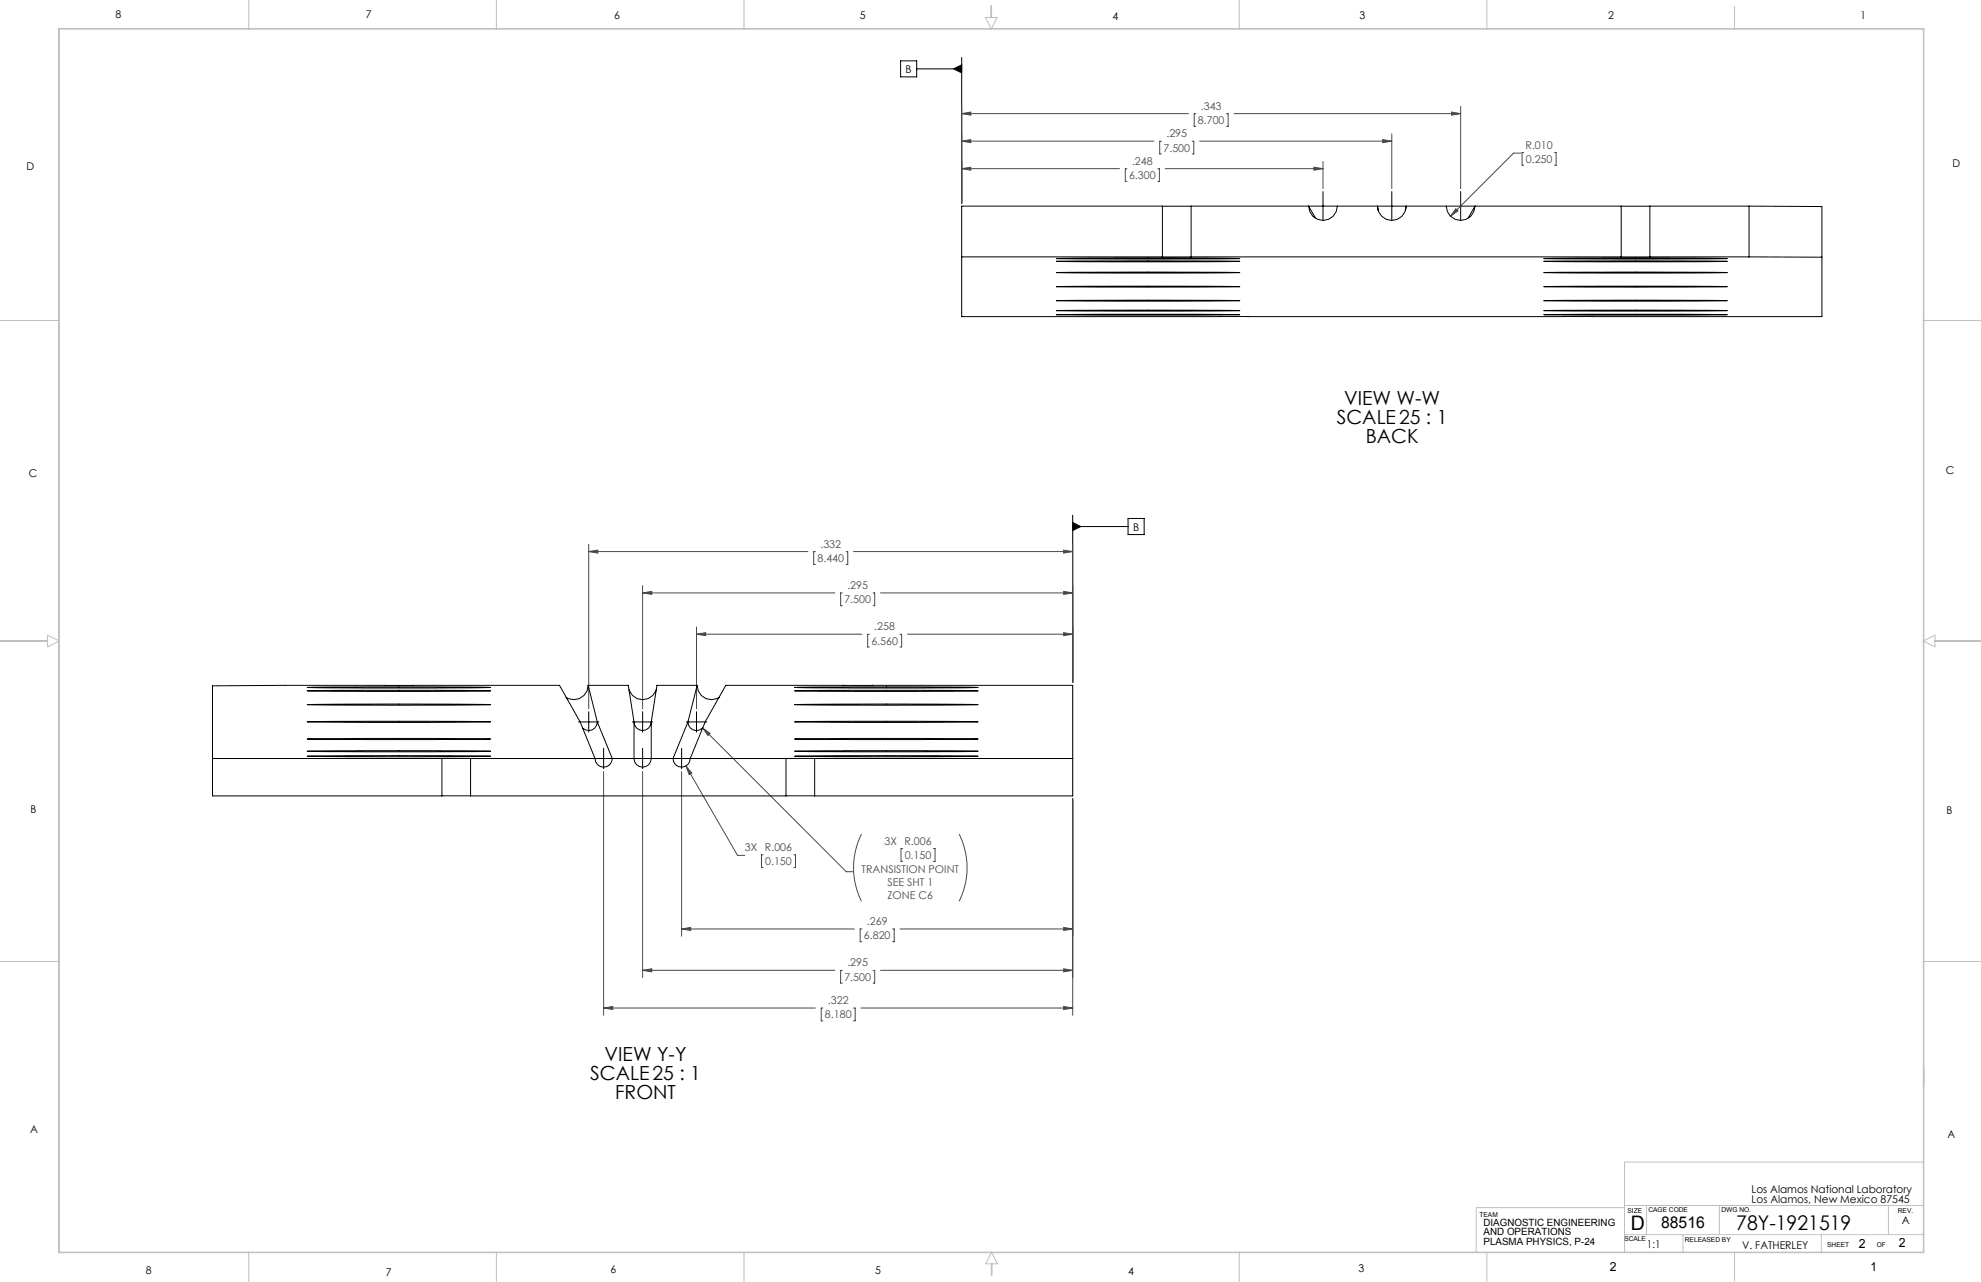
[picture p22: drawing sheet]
<svg xmlns="http://www.w3.org/2000/svg" width="864mm" height="559mm" viewBox="0 0 864 559" stroke-linecap="round" stroke-linejoin="round" font-family="sans-serif">
<defs><g id="words">
<text font-size="8.8" x="756.9" y="536.1">78Y-1921519</text>
<text font-size="8.7" x="711" y="536">D</text>
<g font-size="8.5">
<text x="585.9" y="176.5">VIEW W-W</text>
<text x="582.8" y="184.7">SCALE25 : 1</text>
<text x="595.4" y="192.9">BACK</text>
<text x="263.6" y="462.5">VIEW Y-Y</text>
<text x="257.3" y="470.7">SCALE25 : 1</text>
<text x="268.2" y="478.9">FRONT</text>
</g>
<text font-size="7.1" x="724.2" y="535.4">88516</text>
<g font-size="5.5">
<text x="810.3" y="543.8">2</text>
<text x="827.8" y="543.7">2</text>
</g>
<g font-size="5.4">
<text x="701.9" y="554">2</text>
<text x="815.4" y="554">1</text>
</g>
<g font-size="4.7">
<text x="50.3" y="7.8">8</text>
<text x="159.4" y="8">7</text>
<text x="267.7" y="8.4">6</text>
<text x="374.8" y="8.1">5</text>
<text x="485" y="8.5">4</text>
<text x="592.6" y="8.1">3</text>
<text x="701.1" y="8.4">2</text>
<text x="811" y="8.2">1</text>
<text x="394.8" y="31.8">B</text>
<text x="11.6" y="74">D</text>
<text x="851.2" y="72.9">D</text>
<text x="12.5" y="208">C</text>
<text x="848.2" y="206.5">C</text>
<text x="494" y="231.2">B</text>
<text x="13.3" y="354.4">B</text>
<text x="848.6" y="354.8">B</text>
<text x="13.2" y="493.9">A</text>
<text x="849" y="495.9">A</text>
<text x="763.6" y="519.8">Los Alamos National Laboratory</text>
<text x="763.6" y="524.3">Los Alamos, New Mexico 87545</text>
<text x="829.1" y="533.7">A</text>
<text x="718" y="543.9">1:1</text>
<text x="759.5" y="544.3">V. FATHERLEY</text>
<text x="63.5" y="555.5">8</text>
<text x="168.2" y="556.2">7</text>
<text x="266.1" y="554.8">6</text>
<text x="381.6" y="555.5">5</text>
<text x="491.8" y="555.9">4</text>
<text x="592.2" y="554.5">3</text>
</g>
<g font-size="4.7" fill="#4a4a4a">
<text x="523.5" y="47.8">.343</text>
<text x="508.5" y="59.8">.295</text>
<text x="522.2" y="54.1">8.700</text>
<text x="665" y="64.7">R.010</text>
<text x="493.5" y="71.8">.248</text>
<text x="507.2" y="66.1">7.500</text>
<text x="665.2" y="71">0.250</text>
<text x="492.2" y="78.1">6.300</text>
<text x="357.7" y="238.7">.332</text>
<text x="356.4" y="245">8.440</text>
<text x="369.4" y="256.7">.295</text>
<text x="368.1" y="263">7.500</text>
<text x="381.2" y="274.7">.258</text>
<text x="379.9" y="281">6.560</text>
<text x="324.7" y="370.8">3X</text>
<text x="333.4" y="370.9">R.006</text>
<text x="385.5" y="368.1">3X</text>
<text x="394.3" y="368.2">R.006</text>
<text x="333.6" y="377.1">0.150</text>
<text x="394.4" y="374.4">0.150</text>
<text x="375.6" y="380.7">TRANSISTION POINT</text>
<text x="386.9" y="386.3">SEE SHT 1</text>
<text x="386.9" y="391.8">ZONE C6</text>
<text x="377.9" y="403.2">.269</text>
<text x="376.6" y="409.5">6.820</text>
<text x="369.4" y="421.2">.295</text>
<text x="368.1" y="427.5">7.500</text>
<text x="360.9" y="437.6">.322</text>
<text x="359.6" y="443.9">8.180</text>
</g>
<g font-size="4.4">
<text x="646.7" y="534.3">DIAGNOSTIC ENGINEERING</text>
<text x="646.7" y="538.5">AND OPERATIONS</text>
<text x="646.7" y="542.7">PLASMA PHYSICS, P-24</text>
</g>
<g font-size="2.9">
<text x="645" y="530.3">TEAM</text>
<text x="709.5" y="528.6">SIZE</text>
<text x="718.6" y="528.4">CAGE CODE</text>
<text x="750.4" y="528.4">DWG NO.</text>
<text x="827.4" y="528.7">REV.</text>
<text x="708.1" y="540.8">SCALE</text>
<text x="734.5" y="541.4">RELEASED BY</text>
<text x="796.6" y="543.3">SHEET</text>
<text x="818.1" y="543.5">OF</text>
</g>
</g></defs>
<g fill="none" stroke="#c0c0c0" stroke-width=".44">
<path d="M108.4 0v12.7M216.4 0v12.7M324.3 0v12.7M540.2 0v12.7M648.2 0v12.7M25.6 12.4h813.1v533.6h-813.1zM25.6 12.7h813.1M25.8 12.7v533.1M429.6 7.6h5.1l-2.6 5.1zM432 2.5v5.1M432.1 2.5v5.1M432.3 2.5v5.1"/>
<path d="M756.1 2.8v9.9M838.4 12.7v533.1M.2 139.7h25.6M838.7 139.7h24.9M.2 279.3h20.5M.2 279.4h20.5M.2 279.5h20.5M20.7 276.9l5.1 2.5-5.1 2.5zM838.4 279.4l5.1-2.5v5zM843.5 279.3h20.1M843.5 279.4h20.1M843.5 279.5h20.1"/>
<path d="M.2 419.1h25.6M838.7 419.1h24.9M838.4 472.5h.3M838.5 506.5h-130.3v39.5M708.3 525.5h130.4M708.3 538.2h130.4M708.3 526.4h-64.8v19.6M717.8 525.5v12.7M733.7 538.2v7.8M749.5 525.5v12.7M794 538.2v7.8M823.2 525.5v12.7"/>
<path d="M25.6 545.8h813.1M108.4 545.8v12.7M216.4 545.8v12.7M324.3 545.8v12.7M432.2 550.9v5M432.3 550.9v5M432.3 545.8l2.5 5.1h-5zM432.4 550.9v5M540.2 545.8v12.7M648.2 545.8v12.7M756.1 545.8v12.7"/>
</g>
<g fill="none" stroke="#000" stroke-width=".44">
<path d="M392.6 26.5h7v7h-7zM399.6 30h19.6M415.7 30l3.5-1.7v3.5zM419.2 25.1v63.5M570.4 89.9h12.7M576.8 83.5v12.7M600.4 89.9h12.7M606.7 83.5v12.7M630.4 89.9h12.7M636.8 83.5v12.7M467.6 227.8l3.5 1.7-3.5 1.7zM467.6 229.5h24.2"/>
<path d="M467.6 224.6v72.9M491.8 226h7v7h-7zM252.2 314.7h8.9M256.6 310.2v8.9M275.7 314.7h8.9M280.1 310.2v8.9M299.2 314.7h8.9M303.6 310.2v8.9M258.7 330.6h8.9M263.1 326.2v8.9M275.7 330.6h8.9M280.1 326.2v8.9"/>
<path d="M292.7 330.6h8.9M297.1 326.2v8.9"/>
</g>
<g fill="none" stroke="#4a4a4a" stroke-width=".44">
<path d="M419.2 49.5l4-.6v1.3zM419.2 46.4v42.2M419.2 49.5h98.9M521.3 49.6h-.7v5.5h.7M534.7 49.6h.7v5.5h-.7M538 49.5h98.8M606.7 58.3v23.9M632.8 48.9l4 .6-4 .7zM636.8 46.4v35.8M419.2 73.5l4-.6v1.3zM419.2 61.5l4-.6v1.3zM419.2 73.5h68.8"/>
<path d="M419.2 61.5h83.8M491.3 73.6h-.7v5.5h.7M504.7 73.6h.7v5.5h-.7M506.3 61.6h-.7v5.5h.7M508 73.5h68.8M519.7 61.6h.7v5.5h-.7M523 61.5h83.7M572.8 72.9l4 .6-4 .7zM576.8 70.3v11.9M602.8 60.9l3.9 .6-3.9 .7zM663 66.7h-3.2l-27.5 27.6M664.2 66.5h-.7v5.5h.7"/>
<path d="M677.7 66.5h.7v5.5h-.7M634.6 91l1 .9-3.3 2.4zM256.6 237.2v71.8M463.7 239.8l3.9 .6-3.9 .7zM467.6 237.2v60.3M256.6 240.4l4-.6v1.3zM256.6 240.4h95.6M280.1 258.4l4-.6v1.3zM280.1 258.4h83.9M280.1 255.3v53.7M355.5 240.5h-.8v5.5h.8M367.2 258.4h-.7v5.6h.7"/>
<path d="M368.9 240.5h.7v5.5h-.7M372.1 240.4h95.5M380.6 258.4h.7v5.6h-.7M383.9 258.4h83.7M463.7 257.8l3.9 .6-3.9 .7zM303.6 276.4l4-.6v1.3zM303.6 273.3v35.7M303.6 276.4h72.1M379 276.5h-.8v5.5h.8M392.4 276.5h.7v5.5h-.7M395.6 276.4h72M463.7 275.8l3.9 .6-3.9 .7z"/>
<path d="M306.3 317.3l3.3 2.4-1 .9zM306.3 317.3l62.6 62.7h3.2M263.1 336.3v106.3M280.1 336.3v89.8M297.1 336.3v71.8M299 333.9l2.6 3.1-1.2 .6zM299 333.9l22.5 39h3.2M467.6 348.2v94.4M332.7 372.6h-.7v5.6h.7M346.1 372.6h.7v5.6h-.7M375.6 363.6a32.7 32.7 0 0 0 0 29.3M393.5 369.9h-.7v5.6h.7"/>
<path d="M406.9 369.9h.7v5.6h-.7M418.1 363.6a32.7 32.7 0 0 1 0 29.3M297.1 404.9l4-.7v1.4zM297.1 404.9h75.4M375.7 404.9h-.7v5.6h.7M389.1 404.9h.7v5.6h-.7M392.4 404.9h75.2M463.7 404.2l3.9 .7-3.9 .7zM263.1 439.4l4-.7v1.3zM263.1 439.4h92.4M280.1 422.9l4-.6v1.3zM280.1 422.9h83.9"/>
<path d="M358.7 439.4h-.7v5.6h.7M367.2 423h-.7v5.5h.7M372.1 439.4h.7v5.6h-.7M375.4 439.4h92.2M380.6 423h.7v5.5h-.7M383.9 422.9h83.7M463.7 422.3l3.9 .6-3.9 .7zM463.7 438.7l3.9 .7-3.9 .6z"/>
</g>
<path d="M467.6 227.8l3.5 1.7-3.5 1.7zM415.7 30l3.5 1.8v-3.5z" fill="#000"/>
<path d="M299 333.9l1.4 3.7 1.2-.6zM306.3 317.3l2.3 3.3 1-.9zM297.1 404.9l4-.7v1.4zM463.7 404.2l3.9 .7-3.9 .7zM256.6 240.4l4-.6v1.3zM463.7 239.8l3.9 .6-3.9 .7zM280.1 258.4l4-.6v1.3zM463.7 257.8l3.9 .6-3.9 .7zM303.6 276.4l4-.6v1.3zM463.7 275.8l3.9 .6-3.9 .7zM463.7 422.3l3.9 .6-3.9 .7zM280.1 422.9l4-.6v1.3zM263.1 439.4l4-.7v1.3zM463.7 438.7l3.9 .7-3.9 .6zM634.6 91l-2.3 3.3 3.3-2.4zM419.2 73.5l4-.6v1.3zM572.8 72.9l4 .6-4 .7zM602.8 60.9l3.9 .6-3.9 .7zM419.2 61.5l4-.6v1.3zM632.8 48.9l4 .6-4 .7zM419.2 49.5l4-.6v1.3z" fill="#4a4a4a"/>
<g fill="none" stroke="#000" stroke-width=".44">
<path d="M506.7 89.9h12.6M570.5 89.9a6.2 6.2 0 0 0 6.3 6.2 6.2 6.2 0 0 0 6.2-6.2h17.5M570.5 89.9l2.9 5.1M570.5 89.9h-51.2v22.1h-12.6v-22.1h-87.5v48.1h375v-48l-31.7-.1M600.5 89.9a6.2 6.2 0 0 0 6.2 6.2 6.2 6.2 0 0 0 6.3-6.2M600.5 89.9l.3 1.9M613 89.9h17.5a6.3 6.3 0 0 0 6.2 6.2 6.3 6.3 0 0 0 6.3-6.2M613 89.9l-.3 1.9M643 89.9l-2.9 5.1M643 89.9h63.8v22.1h12.4v-22.1h43.3M706.8 89.9h12.4M762.5 89.9v22.1"/>
<path d="M419.2 112h87.5M460.5 112.7h80zM460.5 118.8h80zM460.5 113.9h80zM519.3 112h187.5M673 113.9h80zM673 118.8h80zM673 112.7h80zM719.2 112h43.3M762.5 112l31.7 .1M460.5 125h80zM460.5 137.2h80z"/>
<path d="M460.5 135.4h80zM460.5 131.1h80zM531.7 138h.1M544.2 138h.1M673 131.1h80zM673 135.4h80zM673 137.2h80zM673 125h80zM681.7 138h.1M694.2 138h.1M133.9 299.6l26.3-.2 53.7 .2-26.3 .3zM167.6 298.7v.1"/>
<path d="M180.2 298.7v.1M256.4 298.7a6.3 6.3 0 0 1-9.7 5.3M256.4 298.7h17.5l2.5 16M256.4 298.7l4 16M303.9 298.7a6.2 6.2 0 0 0 9.6 5.3M303.9 298.7h-17.5l-2.5 16M303.9 298.7l-4 16M346.4 299.6l26.3-.2 53.7 .2-26.3 .3zM367.7 298.7h.1M380.2 298.7h.1M133.9 301.1l26.3-.2 53.7 .2-26.3 .3zM133.9 307.1l33.1-.2 46.9 .2-40 .3z"/>
<path d="M133.9 314.6l26.3-.2 53.7 .2-26.3 .3zM260.4 314.7a3.7 3.7 0 0 1-2.4 3.5 3.7 3.7 0 0 1-4.1-.9M260.4 314.7l6.5 15.9M274.2 300.6a6.2 6.2 0 0 0 6 4.4 6.2 6.2 0 0 0 5.9-4.4M276.4 314.7a3.8 3.8 0 0 0 3.8 3.8 3.8 3.8 0 0 0 3.7-3.8M276.4 314.7v15.9M283.9 314.7v15.9M299.9 314.7a3.7 3.7 0 0 0 2.3 3.5 3.7 3.7 0 0 0 4.2-.9M299.9 314.7l-6.5 15.9M346.4 301.1l26.3-.2 53.7 .2-26.3 .3zM346.4 307.1l33-.2 47 .2-40 .3zM346.4 314.6l26.3-.2 53.7 .2-26.3 .3z"/>
<path d="M92.6 330.6h100.1M133.9 322.1l26.3-.2 53.7 .2-26.3 .3zM133.9 327.4l26.3-.2 53.7 .2-26.3 .3zM133.9 329.6l40-.2 40 .2-33.1 .3zM205.1 330.6h54.3M259.4 330.6l-6.5-15.9-9-16-151.3 .2v48h375v-48.2h-151.2l-9 16-6.5 15.9M259.4 330.6a3.8 3.8 0 0 0 3.8 3.8 3.8 3.8 0 0 0 3.7-3.8M266.9 330.6h9.5M276.4 330.6a3.8 3.8 0 0 0 3.8 3.8 3.8 3.8 0 0 0 3.7-3.8M283.9 330.6h9.5M293.4 330.6a3.7 3.7 0 0 0 3.7 3.8 3.7 3.7 0 0 0 3.8-3.8M300.9 330.6h41.8"/>
<path d="M346.4 322.1l26.3-.2 53.7 .2-26.3 .3zM346.4 327.4l26.3-.2 53.7 .2-26.3 .3zM346.4 329.6l40-.2 40 .2-33.1 .3zM355.1 330.6h112.5M192.7 346.9v-16.3h12.4v16.3M342.7 346.9v-16.3h12.4v16.3"/>
</g>
<use href="#words"/>
</svg>
